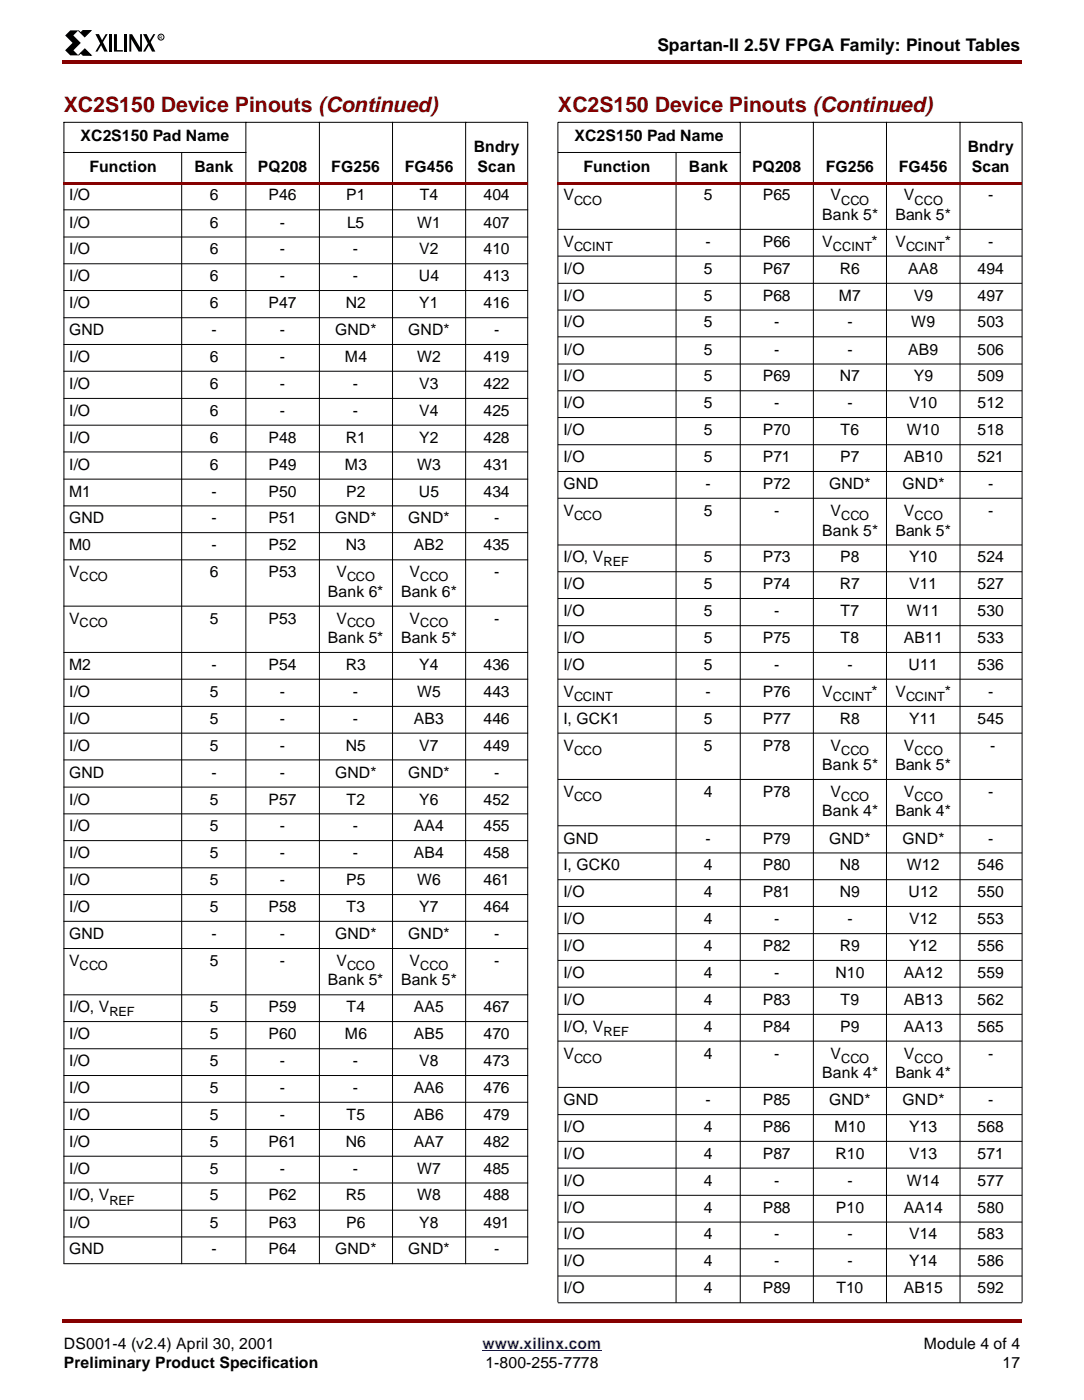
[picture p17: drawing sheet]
<svg xmlns="http://www.w3.org/2000/svg" width="216mm" height="279mm" viewBox="0 0 216 279" stroke-linecap="round" stroke-linejoin="round" font-family="sans-serif">
<defs><g id="words">
<g font-size="4.2" fill="#850000">
<text x="12.7" y="22.3">XC2S150 Device Pinouts (Continued)</text>
<text x="111.1" y="22.3">XC2S150 Device Pinouts (Continued)</text>
</g>
<text font-size="3.5" x="130.9" y="10.2">Spartan-II 2.5V FPGA Family: Pinout Tables</text>
<g font-size="3.1">
<text x="16" y="28.2">XC2S150 Pad Name</text>
<text x="114.4" y="28.2">XC2S150 Pad Name</text>
<text x="17.8" y="34.3">Function</text>
<text x="38.7" y="34.3">Bank</text>
<text x="51.3" y="34.3">PQ208</text>
<text x="66" y="34.3">FG256</text>
<text x="80.6" y="34.3">FG456</text>
<text x="94.4" y="30.4">Bndry</text>
<text x="95.1" y="34.3">Scan</text>
<text x="116.2" y="34.3">Function</text>
<text x="137.2" y="34.3">Bank</text>
<text x="149.8" y="34.3">PQ208</text>
<text x="164.5" y="34.3">FG256</text>
<text x="179" y="34.3">FG456</text>
<text x="192.7" y="30.4">Bndry</text>
<text x="193.6" y="34.3">Scan</text>
<text x="13.7" y="40">I/O</text>
<text x="41.8" y="40">6</text>
<text x="53.5" y="40">P46</text>
<text x="69" y="40">P1</text>
<text x="83.6" y="40">T4</text>
<text x="96.3" y="40">404</text>
<text x="112.2" y="40">V</text>
<text x="140.2" y="40">5</text>
<text x="151.9" y="40">P65</text>
<text x="165.4" y="40">V</text>
<text x="180" y="40">V</text>
<text x="196.8" y="40">-</text>
<text x="13.7" y="45.4">I/O</text>
<text x="41.8" y="45.4">6</text>
<text x="55.7" y="45.4">-</text>
<text x="69.1" y="45.4">L5</text>
<text x="83.1" y="45.4">W1</text>
<text x="96.3" y="45.4">407</text>
<text x="163.8" y="43.9">Bank 5*</text>
<text x="178.3" y="43.9">Bank 5*</text>
<text x="13.7" y="50.7">I/O</text>
<text x="41.8" y="50.7">6</text>
<text x="55.7" y="50.7">-</text>
<text x="70.3" y="50.7">-</text>
<text x="83.5" y="50.7">V2</text>
<text x="96.3" y="50.7">410</text>
<text x="112.2" y="49.2">V</text>
<text x="140.5" y="49.2">-</text>
<text x="151.9" y="49.2">P66</text>
<text x="163.8" y="49.2">V</text>
<text x="173.6" y="49.2">*</text>
<text x="178.3" y="49.2">V</text>
<text x="188.2" y="49.2">*</text>
<text x="196.8" y="49.2">-</text>
<text x="13.7" y="56">I/O</text>
<text x="41.8" y="56">6</text>
<text x="55.7" y="56">-</text>
<text x="70.3" y="56">-</text>
<text x="83.4" y="56">U4</text>
<text x="96.3" y="56">413</text>
<text x="112.2" y="54.6">I/O</text>
<text x="112.2" y="59.9">I/O</text>
<text x="140.2" y="54.6">5</text>
<text x="140.2" y="59.9">5</text>
<text x="151.9" y="54.6">P67</text>
<text x="151.9" y="59.9">P68</text>
<text x="167.1" y="59.9">M7</text>
<text x="167.3" y="54.6">R6</text>
<text x="180.9" y="54.6">AA8</text>
<text x="182" y="59.9">V9</text>
<text x="194.7" y="59.9">497</text>
<text x="194.7" y="54.6">494</text>
<text x="13.7" y="61.5">I/O</text>
<text x="41.8" y="61.5">6</text>
<text x="53.5" y="61.5">P47</text>
<text x="68.9" y="61.5">N2</text>
<text x="83.5" y="61.5">Y1</text>
<text x="96.3" y="61.5">416</text>
<text x="112.2" y="65.3">I/O</text>
<text x="140.2" y="65.3">5</text>
<text x="154.2" y="65.3">-</text>
<text x="168.8" y="65.3">-</text>
<text x="181.5" y="65.3">W9</text>
<text x="194.7" y="65.3">503</text>
<text x="13.7" y="66.8">GND</text>
<text x="42.1" y="66.8">-</text>
<text x="55.7" y="66.8">-</text>
<text x="66.8" y="66.8">GND*</text>
<text x="81.3" y="66.8">GND*</text>
<text x="98.4" y="66.8">-</text>
<text x="112.2" y="70.7">I/O</text>
<text x="140.2" y="70.7">5</text>
<text x="154.2" y="70.7">-</text>
<text x="168.8" y="70.7">-</text>
<text x="180.9" y="70.7">AB9</text>
<text x="194.7" y="70.7">506</text>
<text x="13.7" y="72.1">I/O</text>
<text x="13.7" y="77.6">I/O</text>
<text x="41.8" y="72.1">6</text>
<text x="41.8" y="77.6">6</text>
<text x="55.7" y="72.1">-</text>
<text x="55.7" y="77.6">-</text>
<text x="68.7" y="72.1">M4</text>
<text x="70.3" y="77.6">-</text>
<text x="83.1" y="72.1">W2</text>
<text x="83.5" y="77.6">V3</text>
<text x="96.3" y="72.1">419</text>
<text x="96.3" y="77.6">422</text>
<text x="112.2" y="76">I/O</text>
<text x="140.2" y="76">5</text>
<text x="151.9" y="76">P69</text>
<text x="167.3" y="76">N7</text>
<text x="182" y="76">Y9</text>
<text x="194.7" y="76">509</text>
<text x="13.7" y="82.9">I/O</text>
<text x="41.8" y="82.9">6</text>
<text x="55.7" y="82.9">-</text>
<text x="70.3" y="82.9">-</text>
<text x="83.5" y="82.9">V4</text>
<text x="96.3" y="82.9">425</text>
<text x="112.2" y="81.4">I/O</text>
<text x="140.2" y="81.4">5</text>
<text x="154.2" y="81.4">-</text>
<text x="168.8" y="81.4">-</text>
<text x="181" y="81.4">V10</text>
<text x="194.7" y="81.4">512</text>
<text x="13.7" y="88.2">I/O</text>
<text x="41.8" y="88.2">6</text>
<text x="53.5" y="88.2">P48</text>
<text x="68.9" y="88.2">R1</text>
<text x="83.5" y="88.2">Y2</text>
<text x="96.3" y="88.2">428</text>
<text x="112.2" y="86.8">I/O</text>
<text x="140.2" y="86.8">5</text>
<text x="151.9" y="86.8">P70</text>
<text x="167.4" y="86.8">T6</text>
<text x="180.6" y="86.8">W10</text>
<text x="194.7" y="86.8">518</text>
<text x="13.7" y="93.6">I/O</text>
<text x="41.8" y="93.6">6</text>
<text x="53.5" y="93.6">P49</text>
<text x="68.7" y="93.6">M3</text>
<text x="83.1" y="93.6">W3</text>
<text x="96.3" y="93.6">431</text>
<text x="112.2" y="92.1">I/O</text>
<text x="140.2" y="92.1">5</text>
<text x="151.9" y="92.1">P71</text>
<text x="167.3" y="92.1">P7</text>
<text x="180" y="92.1">AB10</text>
<text x="194.7" y="92.1">521</text>
<text x="13.7" y="99">M1</text>
<text x="42.1" y="99">-</text>
<text x="53.5" y="99">P50</text>
<text x="68.9" y="99">P2</text>
<text x="83.4" y="99">U5</text>
<text x="96.3" y="99">434</text>
<text x="112.2" y="97.4">GND</text>
<text x="140.5" y="97.4">-</text>
<text x="151.9" y="97.4">P72</text>
<text x="165.1" y="97.4">GND*</text>
<text x="179.8" y="97.4">GND*</text>
<text x="196.8" y="97.4">-</text>
<text x="13.7" y="104.3">GND</text>
<text x="42.1" y="104.3">-</text>
<text x="53.5" y="104.3">P51</text>
<text x="66.7" y="104.3">GND*</text>
<text x="81.3" y="104.3">GND*</text>
<text x="98.4" y="104.3">-</text>
<text x="112.2" y="102.9">V</text>
<text x="140.2" y="102.9">5</text>
<text x="154.2" y="102.9">-</text>
<text x="163.8" y="106.8">Bank 5*</text>
<text x="165.4" y="102.9">V</text>
<text x="178.3" y="106.8">Bank 5*</text>
<text x="180" y="102.9">V</text>
<text x="196.8" y="102.9">-</text>
<text x="13.7" y="109.7">M0</text>
<text x="42.1" y="109.7">-</text>
<text x="53.5" y="109.7">P52</text>
<text x="68.9" y="109.7">N3</text>
<text x="82.4" y="109.7">AB2</text>
<text x="96.3" y="109.7">435</text>
<text x="112.2" y="112.1">I/O, V</text>
<text x="140.2" y="112.1">5</text>
<text x="151.9" y="112.1">P73</text>
<text x="167.3" y="112.1">P8</text>
<text x="181.1" y="112.1">Y10</text>
<text x="194.7" y="112.1">524</text>
<text x="13.7" y="115.1">V</text>
<text x="41.8" y="115.1">6</text>
<text x="53.5" y="115.1">P53</text>
<text x="65.3" y="119">Bank 6*</text>
<text x="67" y="115.1">V</text>
<text x="79.9" y="119">Bank 6*</text>
<text x="81.6" y="115.1">V</text>
<text x="98.4" y="115.1">-</text>
<text x="112.2" y="117.4">I/O</text>
<text x="140.2" y="117.4">5</text>
<text x="151.9" y="117.4">P74</text>
<text x="167.3" y="117.4">R7</text>
<text x="181.1" y="117.4">V11</text>
<text x="194.7" y="117.4">527</text>
<text x="13.7" y="124.3">V</text>
<text x="41.8" y="124.3">5</text>
<text x="53.5" y="124.3">P53</text>
<text x="67" y="124.3">V</text>
<text x="81.6" y="124.3">V</text>
<text x="98.4" y="124.3">-</text>
<text x="112.2" y="122.8">I/O</text>
<text x="140.2" y="122.8">5</text>
<text x="154.2" y="122.8">-</text>
<text x="167.4" y="122.8">T7</text>
<text x="180.6" y="122.8">W11</text>
<text x="194.7" y="122.8">530</text>
<text x="65.3" y="128.2">Bank 5*</text>
<text x="79.9" y="128.2">Bank 5*</text>
<text x="112.2" y="128.2">I/O</text>
<text x="140.2" y="128.2">5</text>
<text x="151.9" y="128.2">P75</text>
<text x="167.4" y="128.2">T8</text>
<text x="180" y="128.2">AB11</text>
<text x="194.7" y="128.2">533</text>
<text x="13.7" y="133.5">M2</text>
<text x="42.1" y="133.5">-</text>
<text x="53.5" y="133.5">P54</text>
<text x="68.9" y="133.5">R3</text>
<text x="83.5" y="133.5">Y4</text>
<text x="96.3" y="133.5">436</text>
<text x="112.2" y="133.5">I/O</text>
<text x="140.2" y="133.5">5</text>
<text x="154.2" y="133.5">-</text>
<text x="168.8" y="133.5">-</text>
<text x="181" y="133.5">U11</text>
<text x="194.7" y="133.5">536</text>
<text x="13.7" y="138.9">I/O</text>
<text x="41.8" y="138.9">5</text>
<text x="55.7" y="138.9">-</text>
<text x="70.3" y="138.9">-</text>
<text x="83.1" y="138.9">W5</text>
<text x="96.3" y="138.9">443</text>
<text x="112.2" y="138.9">V</text>
<text x="140.5" y="138.9">-</text>
<text x="151.9" y="138.9">P76</text>
<text x="163.8" y="138.9">V</text>
<text x="173.6" y="138.9">*</text>
<text x="178.3" y="138.9">V</text>
<text x="188.2" y="138.9">*</text>
<text x="196.8" y="138.9">-</text>
<text x="13.7" y="144.3">I/O</text>
<text x="13.7" y="149.6">I/O</text>
<text x="41.8" y="144.3">5</text>
<text x="41.8" y="149.6">5</text>
<text x="55.7" y="144.3">-</text>
<text x="55.7" y="149.6">-</text>
<text x="68.9" y="149.6">N5</text>
<text x="70.3" y="144.3">-</text>
<text x="82.4" y="144.3">AB3</text>
<text x="83.5" y="149.6">V7</text>
<text x="96.3" y="149.6">449</text>
<text x="96.3" y="144.3">446</text>
<text x="112.2" y="144.3">I, GCK1</text>
<text x="112.2" y="149.6">V</text>
<text x="140.2" y="149.6">5</text>
<text x="140.2" y="144.3">5</text>
<text x="151.9" y="149.6">P78</text>
<text x="151.9" y="144.3">P77</text>
<text x="165.4" y="149.6">V</text>
<text x="167.3" y="144.3">R8</text>
<text x="180" y="149.6">V</text>
<text x="181.1" y="144.3">Y11</text>
<text x="194.7" y="144.3">545</text>
<text x="197.2" y="149.6">-</text>
<text x="13.7" y="155">GND</text>
<text x="42.1" y="155">-</text>
<text x="55.7" y="155">-</text>
<text x="66.8" y="155">GND*</text>
<text x="81.3" y="155">GND*</text>
<text x="98.4" y="155">-</text>
<text x="163.8" y="153.5">Bank 5*</text>
<text x="178.3" y="153.5">Bank 5*</text>
<text x="13.7" y="160.4">I/O</text>
<text x="41.8" y="160.4">5</text>
<text x="53.5" y="160.4">P57</text>
<text x="69" y="160.4">T2</text>
<text x="83.5" y="160.4">Y6</text>
<text x="96.3" y="160.4">452</text>
<text x="112.2" y="158.8">V</text>
<text x="140.2" y="158.8">4</text>
<text x="151.9" y="158.8">P78</text>
<text x="165.4" y="158.8">V</text>
<text x="180" y="158.8">V</text>
<text x="196.8" y="158.8">-</text>
<text x="13.7" y="165.7">I/O</text>
<text x="41.8" y="165.7">5</text>
<text x="55.7" y="165.7">-</text>
<text x="70.3" y="165.7">-</text>
<text x="82.4" y="165.7">AA4</text>
<text x="96.3" y="165.7">455</text>
<text x="163.8" y="162.7">Bank 4*</text>
<text x="178.3" y="162.7">Bank 4*</text>
<text x="13.7" y="171.1">I/O</text>
<text x="41.8" y="171.1">5</text>
<text x="55.7" y="171.1">-</text>
<text x="70.3" y="171.1">-</text>
<text x="82.4" y="171.1">AB4</text>
<text x="96.3" y="171.1">458</text>
<text x="112.2" y="168.1">GND</text>
<text x="112.2" y="173.5">I, GCK0</text>
<text x="140.2" y="173.5">4</text>
<text x="140.5" y="168.1">-</text>
<text x="151.9" y="173.5">P80</text>
<text x="151.9" y="168.1">P79</text>
<text x="165.1" y="168.1">GND*</text>
<text x="167.2" y="173.5">N8</text>
<text x="179.8" y="168.1">GND*</text>
<text x="180.6" y="173.5">W12</text>
<text x="194.7" y="173.5">546</text>
<text x="196.8" y="168.1">-</text>
<text x="13.7" y="176.4">I/O</text>
<text x="41.8" y="176.4">5</text>
<text x="55.7" y="176.4">-</text>
<text x="69" y="176.4">P5</text>
<text x="83.1" y="176.4">W6</text>
<text x="96.3" y="176.4">461</text>
<text x="112.2" y="178.8">I/O</text>
<text x="140.2" y="178.8">4</text>
<text x="151.9" y="178.8">P81</text>
<text x="167.3" y="178.8">N9</text>
<text x="181" y="178.8">U12</text>
<text x="194.7" y="178.8">550</text>
<text x="13.7" y="181.8">I/O</text>
<text x="41.8" y="181.8">5</text>
<text x="53.5" y="181.8">P58</text>
<text x="69" y="181.8">T3</text>
<text x="83.5" y="181.8">Y7</text>
<text x="96.3" y="181.8">464</text>
<text x="112.2" y="184.2">I/O</text>
<text x="140.2" y="184.2">4</text>
<text x="154.2" y="184.2">-</text>
<text x="168.8" y="184.2">-</text>
<text x="181" y="184.2">V12</text>
<text x="194.7" y="184.2">553</text>
<text x="13.7" y="187.2">GND</text>
<text x="42.1" y="187.2">-</text>
<text x="55.7" y="187.2">-</text>
<text x="66.8" y="187.2">GND*</text>
<text x="81.3" y="187.2">GND*</text>
<text x="98.4" y="187.2">-</text>
<text x="112.2" y="189.6">I/O</text>
<text x="140.2" y="189.6">4</text>
<text x="151.9" y="189.6">P82</text>
<text x="167.3" y="189.6">R9</text>
<text x="181.1" y="189.6">Y12</text>
<text x="194.7" y="189.6">556</text>
<text x="13.7" y="192.5">V</text>
<text x="41.8" y="192.5">5</text>
<text x="55.7" y="192.5">-</text>
<text x="65.3" y="196.4">Bank 5*</text>
<text x="67" y="192.5">V</text>
<text x="79.9" y="196.4">Bank 5*</text>
<text x="81.6" y="192.5">V</text>
<text x="98.4" y="192.5">-</text>
<text x="112.2" y="194.9">I/O</text>
<text x="140.2" y="194.9">4</text>
<text x="154.2" y="194.9">-</text>
<text x="166.4" y="194.9">N10</text>
<text x="180" y="194.9">AA12</text>
<text x="194.7" y="194.9">559</text>
<text x="13.7" y="201.8">I/O, V</text>
<text x="41.8" y="201.8">5</text>
<text x="53.5" y="201.8">P59</text>
<text x="69" y="201.8">T4</text>
<text x="82.4" y="201.8">AA5</text>
<text x="96.3" y="201.8">467</text>
<text x="112.2" y="200.3">I/O</text>
<text x="140.2" y="200.3">4</text>
<text x="151.9" y="200.3">P83</text>
<text x="167.4" y="200.3">T9</text>
<text x="180" y="200.3">AB13</text>
<text x="194.7" y="200.3">562</text>
<text x="13.7" y="207.1">I/O</text>
<text x="41.8" y="207.1">5</text>
<text x="53.5" y="207.1">P60</text>
<text x="68.7" y="207.1">M6</text>
<text x="82.4" y="207.1">AB5</text>
<text x="96.3" y="207.1">470</text>
<text x="112.2" y="205.7">I/O, V</text>
<text x="140.2" y="205.7">4</text>
<text x="151.9" y="205.7">P84</text>
<text x="167.3" y="205.7">P9</text>
<text x="180" y="205.7">AA13</text>
<text x="194.7" y="205.7">565</text>
<text x="13.7" y="212.5">I/O</text>
<text x="41.8" y="212.5">5</text>
<text x="55.7" y="212.5">-</text>
<text x="70.3" y="212.5">-</text>
<text x="83.5" y="212.5">V8</text>
<text x="96.3" y="212.5">473</text>
<text x="112.2" y="211">V</text>
<text x="140.2" y="211">4</text>
<text x="154.2" y="211">-</text>
<text x="163.8" y="214.9">Bank 4*</text>
<text x="165.4" y="211">V</text>
<text x="178.3" y="214.9">Bank 4*</text>
<text x="180" y="211">V</text>
<text x="196.8" y="211">-</text>
<text x="13.7" y="217.8">I/O</text>
<text x="41.8" y="217.8">5</text>
<text x="55.7" y="217.8">-</text>
<text x="70.3" y="217.8">-</text>
<text x="82.4" y="217.8">AA6</text>
<text x="96.3" y="217.8">476</text>
<text x="112.2" y="220.2">GND</text>
<text x="140.5" y="220.2">-</text>
<text x="151.9" y="220.2">P85</text>
<text x="165.1" y="220.2">GND*</text>
<text x="179.8" y="220.2">GND*</text>
<text x="196.8" y="220.2">-</text>
<text x="13.7" y="223.2">I/O</text>
<text x="41.8" y="223.2">5</text>
<text x="55.7" y="223.2">-</text>
<text x="69" y="223.2">T5</text>
<text x="82.4" y="223.2">AB6</text>
<text x="96.3" y="223.2">479</text>
<text x="112.2" y="225.6">I/O</text>
<text x="140.2" y="225.6">4</text>
<text x="151.9" y="225.6">P86</text>
<text x="166.2" y="225.6">M10</text>
<text x="181.1" y="225.6">Y13</text>
<text x="194.7" y="225.6">568</text>
<text x="13.7" y="228.6">I/O</text>
<text x="13.7" y="233.9">I/O</text>
<text x="41.8" y="228.6">5</text>
<text x="41.8" y="233.9">5</text>
<text x="53.5" y="228.6">P61</text>
<text x="55.7" y="233.9">-</text>
<text x="68.9" y="228.6">N6</text>
<text x="70.3" y="233.9">-</text>
<text x="82.4" y="228.6">AA7</text>
<text x="83.1" y="233.9">W7</text>
<text x="96.3" y="233.9">485</text>
<text x="96.3" y="228.6">482</text>
<text x="112.2" y="231">I/O</text>
<text x="140.2" y="231">4</text>
<text x="151.9" y="231">P87</text>
<text x="166.4" y="231">R10</text>
<text x="181.1" y="231">V13</text>
<text x="194.7" y="231">571</text>
<text x="13.7" y="239.3">I/O, V</text>
<text x="41.8" y="239.3">5</text>
<text x="53.5" y="239.3">P62</text>
<text x="68.9" y="239.3">R5</text>
<text x="83.1" y="239.3">W8</text>
<text x="96.3" y="239.3">488</text>
<text x="112.2" y="236.3">I/O</text>
<text x="140.2" y="236.3">4</text>
<text x="154.2" y="236.3">-</text>
<text x="168.8" y="236.3">-</text>
<text x="180.6" y="236.3">W14</text>
<text x="194.7" y="236.3">577</text>
<text x="13.7" y="244.7">I/O</text>
<text x="41.8" y="244.7">5</text>
<text x="53.5" y="244.7">P63</text>
<text x="69" y="244.7">P6</text>
<text x="83.5" y="244.7">Y8</text>
<text x="96.3" y="244.7">491</text>
<text x="112.2" y="241.7">I/O</text>
<text x="140.2" y="241.7">4</text>
<text x="151.9" y="241.7">P88</text>
<text x="166.5" y="241.7">P10</text>
<text x="180" y="241.7">AA14</text>
<text x="194.7" y="241.7">580</text>
<text x="13.7" y="250">GND</text>
<text x="42.1" y="250">-</text>
<text x="53.5" y="250">P64</text>
<text x="66.7" y="250">GND*</text>
<text x="81.3" y="250">GND*</text>
<text x="98.4" y="250">-</text>
<text x="112.2" y="247.1">I/O</text>
<text x="140.2" y="247.1">4</text>
<text x="154.2" y="247.1">-</text>
<text x="168.8" y="247.1">-</text>
<text x="181" y="247.1">V14</text>
<text x="194.7" y="247.1">583</text>
<text x="112.2" y="252.4">I/O</text>
<text x="112.2" y="257.8">I/O</text>
<text x="140.2" y="252.4">4</text>
<text x="140.2" y="257.8">4</text>
<text x="151.9" y="257.8">P89</text>
<text x="154.2" y="252.4">-</text>
<text x="166.6" y="257.8">T10</text>
<text x="168.8" y="252.4">-</text>
<text x="180" y="257.8">AB15</text>
<text x="181" y="252.4">Y14</text>
<text x="194.7" y="252.4">586</text>
<text x="194.7" y="257.8">592</text>
<text x="12.7" y="268.8">DS001-4 (v2.4) April 30, 2001</text>
<text x="184" y="268.8">Module 4 of 4</text>
<text x="12.7" y="272.7">Preliminary Product Specification</text>
<text x="96.7" y="272.7">1-800-255-7778</text>
<text x="199.7" y="272.7">17</text>
</g>
<text font-size="3.1" fill="#00f" x="96.1" y="268.8">www.xilinx.com</text>
<g font-size="2.5">
<text x="114.3" y="40.8">CCO</text>
<text x="167.5" y="40.8">CCO</text>
<text x="182.1" y="40.8">CCO</text>
<text x="114.3" y="50">CCINT</text>
<text x="165.9" y="50">CCINT</text>
<text x="180.5" y="50">CCINT</text>
<text x="114.3" y="103.6">CCO</text>
<text x="167.5" y="103.6">CCO</text>
<text x="182.1" y="103.6">CCO</text>
<text x="120.2" y="112.9">REF</text>
<text x="15.9" y="115.8">CCO</text>
<text x="69.1" y="115.8">CCO</text>
<text x="83.7" y="115.8">CCO</text>
<text x="15.9" y="125">CCO</text>
<text x="69.1" y="125">CCO</text>
<text x="83.7" y="125">CCO</text>
<text x="114.3" y="139.7">CCINT</text>
<text x="165.9" y="139.7">CCINT</text>
<text x="180.5" y="139.7">CCINT</text>
<text x="114.3" y="150.4">CCO</text>
<text x="167.5" y="150.4">CCO</text>
<text x="182.1" y="150.4">CCO</text>
<text x="114.3" y="159.7">CCO</text>
<text x="167.5" y="159.7">CCO</text>
<text x="182.1" y="159.7">CCO</text>
<text x="15.9" y="193.3">CCO</text>
<text x="69.1" y="193.3">CCO</text>
<text x="83.7" y="193.3">CCO</text>
<text x="21.8" y="202.5">REF</text>
<text x="120.2" y="206.4">REF</text>
<text x="114.3" y="211.8">CCO</text>
<text x="167.5" y="211.8">CCO</text>
<text x="182.1" y="211.8">CCO</text>
<text x="21.8" y="240.1">REF</text>
</g>
<text font-size=".9" x="31.7" y="7.7">R</text>
</g></defs>
<g fill="#850000">
<path d="M12.4 12h.3v.7h-.3z"/>
<path d="M203.2 12h.4v.7h-.4z"/>
<path d="M12.7 12h190.5v.7h-190.5z"/>
</g>
<path d="M12.7 266.7h190.4v7.6h-190.4z" fill="#fff"/>
<path d="M96.1 269.2h23.7" fill="none" stroke="#00f" stroke-width=".2"/>
<g fill="#850000">
<path d="M12.4 262.9h.3v.7h-.3z"/>
<path d="M203.2 262.9h.4v.7h-.4z"/>
<path d="M12.7 262.9h190.5v.7h-190.5z"/>
</g>
<path d="M12.7 6h20v5.2h-20z" fill="#fff"/>
<path d="M13 7.1l1-1h1.6l-1 1 1.5 1.5-1.5 1.4 1 1h-1.6l-1-1 1.4-1.5zM19 6.8h.7l1.7 3.5h-.6zM21 6.8h.4l-2 3.5h-.4zM21.6 6.8h.6v3.5h-.6zM22.7 6.8h.6v3.2h1.2v.3h-1.8zM24.8 6.8h.5v3.5h-.5zM25.8 6.8h.5l1.6 2.7v-2.7h.4v3.5h-.7l-1.5-2.5v2.5h-.3zM28.5 6.8h.7l1.7 3.5h-.6zM30.5 6.8h.4l-2 3.5h-.4z" fill="#000"/>
<path d="M15.6 6.1l.5 .4 .4-.4h1.6l-1.2 1.2zM16.1 10.6l-.5 .4 1.3-1.3 1.3 1.3h-1.7z" fill="#000" stroke="#000" stroke-width=".2"/>
<g fill="none" stroke="#000" stroke-width=".2">
<path d="M12.6 24.4h92.6M12.6 30.4h36.5M12.7 24.4v227.5M36.2 30.4v221.6M49 24.3v227.7M63.6 24.3v227.7M78.2 24.3v227.7M92.7 24.3v227.7M105.1 24.4v227.5"/>
<circle cx="32.1" cy="7.4" r=".59"/>
</g>
<path d="M12.6 36.2h92.6v.5h-92.6z" fill="#850000"/>
<g fill="none" stroke="#000" stroke-width=".2">
<path d="M111.1 30.4h36.3M134.7 30.4v229.3M147.4 24.3v235.4M162 24.3v235.4M176.6 24.3v235.4M191.2 24.3v235.4M12.6 41.8h92.6M12.6 47.2h92.6M12.6 52.6h92.6M12.6 57.9h92.6M12.6 63.3h92.6M12.6 68.7h92.6"/>
<path d="M12.6 74h92.6M12.6 79.4h92.6M12.6 84.7h92.6M12.6 90.1h92.6M12.6 95.5h92.6M12.6 100.8h92.6M12.6 106.2h92.6M12.6 111.6h92.6M12.6 120.8h92.6M12.6 130h92.6M12.6 135.4h92.6M12.6 140.8h92.6"/>
<path d="M12.6 146.1h92.6M12.6 151.5h92.6M12.6 156.9h92.6M12.6 162.2h92.6M12.6 167.6h92.6M12.6 173h92.6M12.6 178.3h92.6M12.6 183.6h92.6M12.6 189.1h92.6M12.6 198.3h92.6M12.6 203.6h92.6M12.6 209h92.6"/>
<path d="M12.6 214.4h92.6M12.6 219.7h92.6M12.6 225.1h92.6M12.6 230.5h92.6M12.6 235.8h92.6M12.6 241.2h92.6M12.6 246.5h92.6M12.6 251.9h92.6M111.1 259.6v-235.2h92.5v235.2"/>
</g>
<path d="M111.1 36.2h92.5v.5h-92.5z" fill="#850000"/>
<g fill="none" stroke="#000" stroke-width=".2">
<path d="M111.1 45.7h92.5M111.1 51.1h92.5M111.1 56.5h92.5M111.1 61.8h92.5M111.1 67.1h92.5M111.1 72.6h92.5M111.1 77.9h92.5M111.1 83.2h92.5M111.1 88.6h92.5M111.1 94h92.5M111.1 99.3h92.5M111.1 108.6h92.5"/>
<path d="M111.1 114h92.5M111.1 119.3h92.5M111.1 124.7h92.5M111.1 130h92.5M111.1 135.4h92.5M111.1 140.8h92.5M111.1 146.1h92.5M111.1 155.4h92.5M111.1 164.6h92.5M111.1 170h92.5M111.1 175.3h92.5M111.1 180.7h92.5"/>
<path d="M111.1 186.1h92.5M111.1 191.4h92.5M111.1 196.8h92.5M111.1 202.2h92.5M111.1 207.5h92.5M111.1 216.7h92.5M111.1 222.2h92.5M111.1 227.5h92.5M111.1 232.8h92.5M111.1 238.2h92.5M111.1 243.6h92.5M111.1 248.9h92.5"/>
<path d="M111.1 254.3h92.5M111.1 259.7h92.5"/>
</g>
<use href="#words"/>
</svg>
